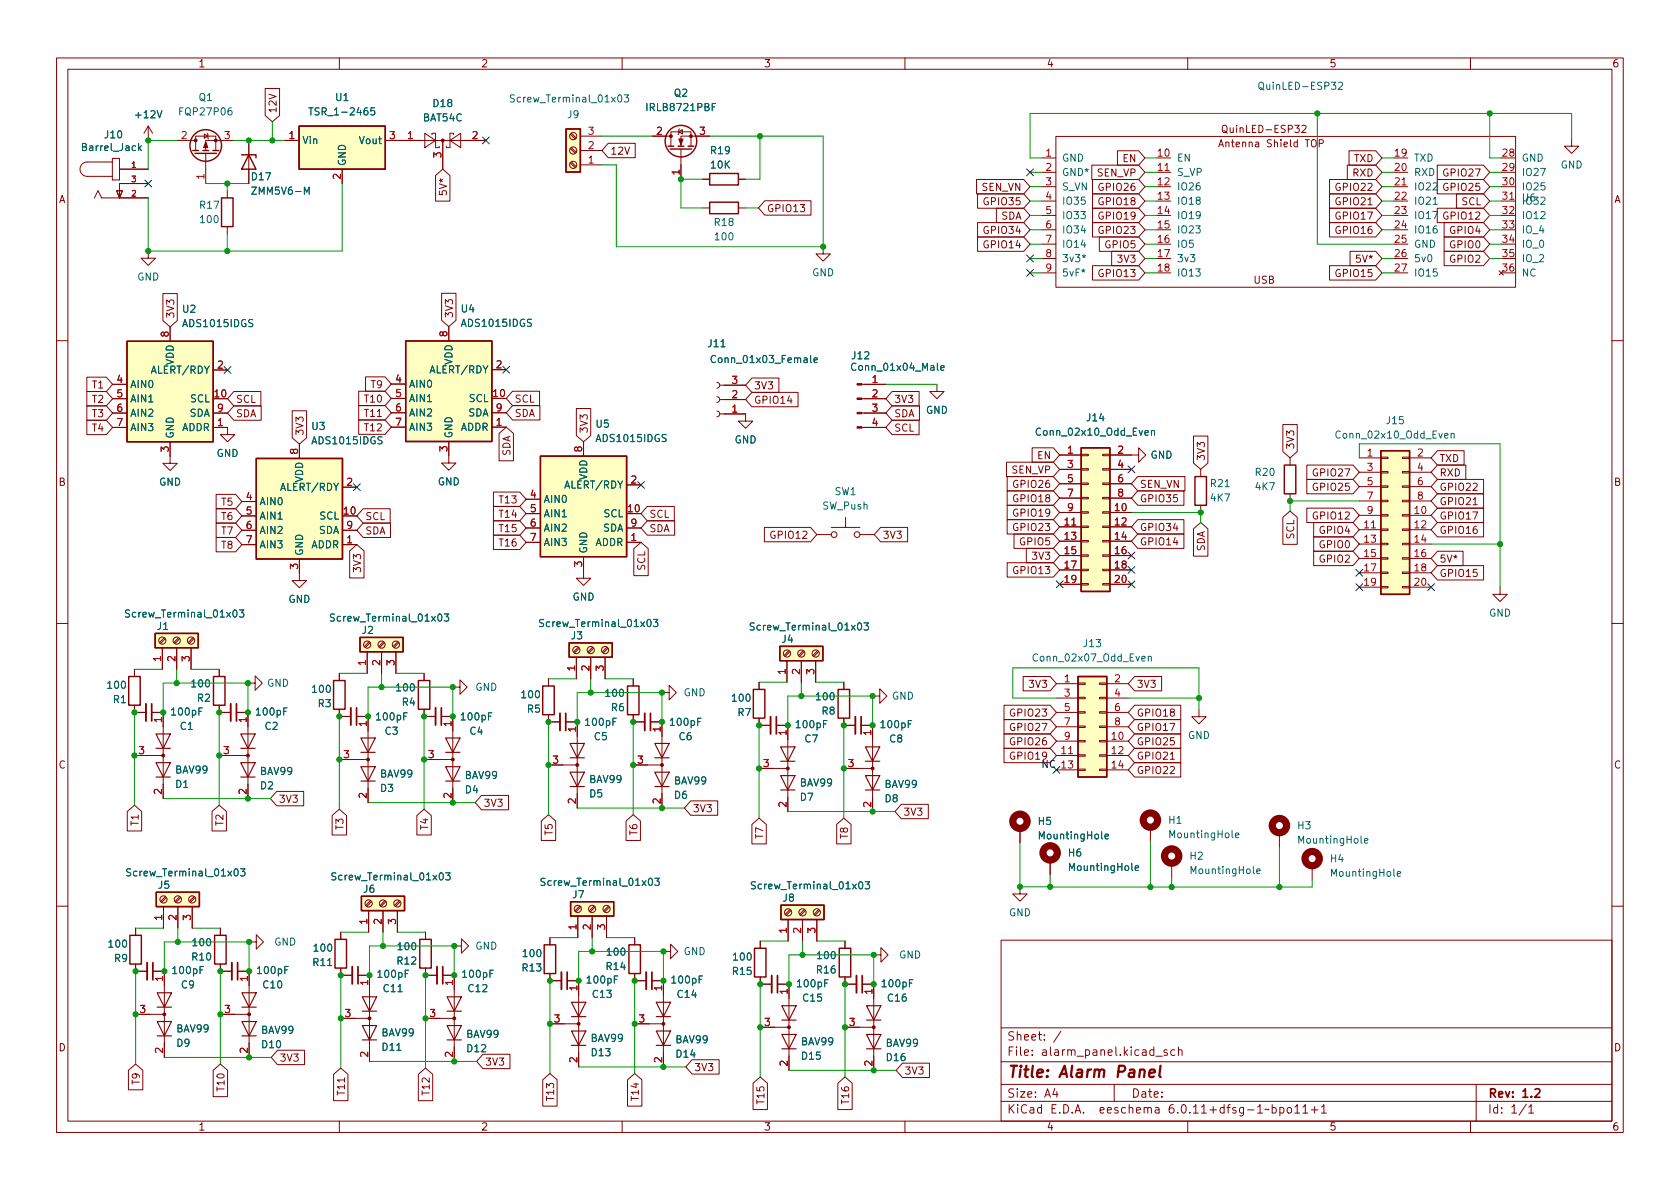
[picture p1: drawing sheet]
<svg xmlns="http://www.w3.org/2000/svg" width="297mm" height="210mm" viewBox="0 0 297 210" stroke-linecap="round" stroke-linejoin="round" font-family="sans-serif">
<defs><g id="words">
<g font-size="2.8" fill="#840000">
<text x="178" y="191.2">Title:</text>
<text x="187.3" y="191.2">Alarm</text>
<text x="197.7" y="191.2">Panel</text>
</g>
<g font-size="2.1" fill="#840000">
<text x="178" y="184.5">Sheet:</text>
<text x="178" y="187.2">File:</text>
<text x="184.4" y="187.2">alarm_panel.kicad_sch</text>
<text x="178" y="197.4">KiCad</text>
<text x="178" y="194.6">Size:</text>
<text x="184.7" y="194.6">A4</text>
<text x="185.7" y="197.4">E.D.A.</text>
<text x="194.6" y="197.4">eeschema</text>
<text x="200" y="194.6">Date:</text>
<text x="207" y="197.4">6.0.11+dfsg-1~bpo11+1</text>
<text x="263" y="194.6">Rev:</text>
<text x="263" y="197.4">Id:</text>
<text x="267.1" y="197.4">1/1</text>
<text x="269.1" y="194.6">1.2</text>
</g>
<g font-size="1.8" fill="#840000">
<text x="35" y="12.3">1</text>
<text x="85" y="12.3">2</text>
<text x="135" y="12.3">3</text>
<text x="185" y="12.3">4</text>
<text x="235" y="12.3">5</text>
<text x="285" y="12.3">6</text>
<text x="49.3" y="20.1" transform="rotate(-90 49.3 20.1)">12V</text>
<text x="215.8" y="23.9">QuinLED-ESP32</text>
<text x="107.9" y="27.7">12V</text>
<text x="198.4" y="29">EN</text>
<text x="215.3" y="26.4">Antenna</text>
<text x="223.9" y="26.4">Shield</text>
<text x="230.9" y="26.4">TOP</text>
<text x="239.3" y="29">TXD</text>
<text x="79.4" y="34.8" transform="rotate(-90 79.4 34.8)">5V*</text>
<text x="173.5" y="34.1">SEN_VN</text>
<text x="193.8" y="31.6">SEN_VP</text>
<text x="194" y="34.1">GPIO26</text>
<text x="235.9" y="34.1">GPIO22</text>
<text x="239" y="31.6">RXD</text>
<text x="249.9" y="34">IO22 GPIO25</text>
<text x="254.9" y="31.6">GPIO27</text>
<text x="10.4" y="36.3">A</text>
<text x="135.5" y="37.9">GPIO13</text>
<text x="173.6" y="36.7">GPIO35</text>
<text x="173.6" y="41.7">GPIO34</text>
<text x="177" y="39.2">SDA</text>
<text x="194" y="41.7">GPIO23</text>
<text x="194" y="39.2">GPIO19</text>
<text x="194" y="36.7">GPIO18</text>
<text x="235.9" y="39.2">GPIO17</text>
<text x="235.9" y="41.7">GPIO16</text>
<text x="235.9" y="36.7">GPIO21</text>
<text x="249.9" y="39.1">IO17 GPIO12</text>
<text x="256.1" y="41.7">GPIO4</text>
<text x="258.3" y="36.7">SCL</text>
<text x="285.4" y="36.3">A</text>
<text x="173.6" y="44.3">GPIO14</text>
<text x="195.2" y="44.3">GPIO5</text>
<text x="197.3" y="46.8">3V3</text>
<text x="239.5" y="46.8">5V*</text>
<text x="256.1" y="44.3">GPIO0</text>
<text x="256.1" y="46.8">GPIO2</text>
<text x="194" y="49.4">GPIO13</text>
<text x="221.5" y="50.5">USB</text>
<text x="235.9" y="49.4">GPIO15</text>
<text x="31.2" y="56.4" transform="rotate(-90 31.2 56.4)">3V3</text>
<text x="80.5" y="56.3" transform="rotate(-90 80.5 56.3)">3V3</text>
<text x="16.2" y="69.1">T1</text>
<text x="16.2" y="71.6">T2</text>
<text x="41.7" y="71.6">SCL</text>
<text x="64.2" y="71.6">T10</text>
<text x="65.4" y="69">T9</text>
<text x="90.9" y="71.6">SCL</text>
<text x="133.3" y="71.8">GPIO14</text>
<text x="133.3" y="69.2">3V3</text>
<text x="158" y="71.6">3V3</text>
<text x="16.2" y="74.2">T3</text>
<text x="16.2" y="76.7">T4</text>
<text x="41.7" y="74.2">SDA</text>
<text x="54" y="77.1" transform="rotate(-90 54 77.1)">3V3</text>
<text x="64.2" y="74.1">T11</text>
<text x="64.2" y="76.6">T12</text>
<text x="90.9" y="74.1">SDA</text>
<text x="104.3" y="76.7" transform="rotate(-90 104.3 76.7)">3V3</text>
<text x="158" y="76.7">SCL</text>
<text x="158" y="74.2">SDA</text>
<text x="90.6" y="80.7" transform="rotate(-90 90.6 80.7)">SDA</text>
<text x="183.3" y="81.6">EN</text>
<text x="213.4" y="81.6" transform="rotate(-90 213.4 81.6)">3V3</text>
<text x="229.2" y="79.5" transform="rotate(-90 229.2 79.5)">3V3</text>
<text x="254.5" y="82.1">TXD</text>
<text x="10.3" y="86.3">B</text>
<text x="39" y="89.8">T5</text>
<text x="88" y="89.4">T13</text>
<text x="178.8" y="84.1">SEN_VP</text>
<text x="178.9" y="86.7">GPIO26</text>
<text x="178.9" y="89.2">GPIO18</text>
<text x="201.5" y="86.7">SEN_VN</text>
<text x="201.5" y="89.2">GPIO35</text>
<text x="231.9" y="87.2">GPIO25</text>
<text x="231.9" y="84.6">GPIO27</text>
<text x="254.5" y="87.2">GPIO22</text>
<text x="254.5" y="84.6">RXD</text>
<text x="254.5" y="89.7">GPIO21</text>
<text x="285.3" y="86.3">B</text>
<text x="39" y="92.3">T6</text>
<text x="39" y="94.9">T7</text>
<text x="64.5" y="92.3">SCL</text>
<text x="64.5" y="94.9">SDA</text>
<text x="88" y="94.5">T15</text>
<text x="88" y="91.9">T14</text>
<text x="114.8" y="94.5">SDA</text>
<text x="114.8" y="91.9">SCL</text>
<text x="135.9" y="95.6">GPIO12</text>
<text x="156" y="95.6">3V3</text>
<text x="178.9" y="94.3">GPIO23</text>
<text x="178.9" y="91.7">GPIO19</text>
<text x="201.5" y="94.3">GPIO34</text>
<text x="229.2" y="95.5" transform="rotate(-90 229.2 95.5)">SCL</text>
<text x="231.9" y="92.2">GPIO12</text>
<text x="233.1" y="94.8">GPIO4</text>
<text x="254.5" y="92.2">GPIO17</text>
<text x="254.5" y="94.8">GPIO16</text>
<text x="39" y="97.4">T8</text>
<text x="64.2" y="101.4" transform="rotate(-90 64.2 101.4)">3V3</text>
<text x="88" y="97">T16</text>
<text x="114.4" y="101" transform="rotate(-90 114.4 101)">SCL</text>
<text x="178.9" y="101.9">GPIO13</text>
<text x="180.1" y="96.8">GPIO5</text>
<text x="182.3" y="99.4">3V3</text>
<text x="201.5" y="96.8">GPIO14</text>
<text x="213.4" y="97.5" transform="rotate(-90 213.4 97.5)">SDA</text>
<text x="233.1" y="99.9">GPIO2</text>
<text x="233.1" y="97.3">GPIO0</text>
<text x="254.5" y="99.9">5V*</text>
<text x="254.5" y="102.4">GPIO15</text>
<text x="181.7" y="122">3V3</text>
<text x="200.9" y="122">3V3</text>
<text x="178.3" y="129.6">GPIO27</text>
<text x="178.3" y="127.1">GPIO23</text>
<text x="200.9" y="127.1">GPIO18</text>
<text x="200.9" y="129.6">GPIO17</text>
<text x="10.3" y="136.3">C</text>
<text x="178.3" y="132.2">GPIO26</text>
<text x="178.3" y="134.7">GPIO19</text>
<text x="200.9" y="137.3">GPIO22</text>
<text x="200.9" y="134.7">GPIO21</text>
<text x="200.9" y="132.2">GPIO25</text>
<text x="285.3" y="136.3">C</text>
<text x="49.2" y="142.3">3V3</text>
<text x="85.5" y="143">3V3</text>
<text x="24.9" y="146.1" transform="rotate(-90 24.9 146.1)">T1</text>
<text x="39.9" y="146.1" transform="rotate(-90 39.9 146.1)">T2</text>
<text x="61.1" y="146.9" transform="rotate(-90 61.1 146.9)">T3</text>
<text x="76.1" y="146.9" transform="rotate(-90 76.1 146.9)">T4</text>
<text x="98.1" y="147.8" transform="rotate(-90 98.1 147.8)">T5</text>
<text x="113.1" y="147.8" transform="rotate(-90 113.1 147.8)">T6</text>
<text x="122.4" y="144">3V3</text>
<text x="135.3" y="148.4" transform="rotate(-90 135.3 148.4)">T7</text>
<text x="150.3" y="148.4" transform="rotate(-90 150.3 148.4)">T8</text>
<text x="159.7" y="144.6">3V3</text>
<text x="10.3" y="186.3">D</text>
<text x="25.1" y="191.9" transform="rotate(-90 25.1 191.9)">T9</text>
<text x="49.4" y="188.1">3V3</text>
<text x="85.7" y="188.8">3V3</text>
<text x="122.7" y="189.8">3V3</text>
<text x="159.9" y="190.4">3V3</text>
<text x="285.3" y="186.3">D</text>
<text x="40.1" y="193.1" transform="rotate(-90 40.1 193.1)">T10</text>
<text x="61.4" y="193.8" transform="rotate(-90 61.4 193.8)">T11</text>
<text x="76.3" y="193.8" transform="rotate(-90 76.3 193.8)">T12</text>
<text x="98.3" y="194.8" transform="rotate(-90 98.3 194.8)">T13</text>
<text x="113.3" y="194.8" transform="rotate(-90 113.3 194.8)">T14</text>
<text x="135.5" y="195.4" transform="rotate(-90 135.5 195.4)">T15</text>
<text x="150.5" y="195.4" transform="rotate(-90 150.5 195.4)">T16</text>
<text x="35" y="200.3">1</text>
<text x="85" y="200.3">2</text>
<text x="135" y="200.3">3</text>
<text x="185" y="200.3">4</text>
<text x="235" y="200.3">5</text>
<text x="285" y="200.3">6</text>
</g>
<g font-size="1.8" fill="#006464">
<text x="119" y="17.5">Q2</text>
<text x="222.3" y="16.3">QuinLED-ESP32</text>
<text x="23.6" y="21.3">+12V</text>
<text x="31.4" y="20.8">FQP27P06</text>
<text x="35" y="18.2">Q1</text>
<text x="54.4" y="20.8">TSR_1-2465</text>
<text x="59.2" y="18.2">U1</text>
<text x="74.7" y="21.8">BAT54C</text>
<text x="76.4" y="19.3">D18</text>
<text x="89.9" y="18.5">Screw_Terminal_01x03</text>
<text x="100.2" y="21.3">J9</text>
<text x="114" y="20">IRLB8721PBF</text>
<text x="14.2" y="27.1">Barrel_Jack</text>
<text x="18.3" y="24.8">J10</text>
<text x="53.4" y="25.9">Vin</text>
<text x="61.5" y="29.4" transform="rotate(-90 61.5 29.4)">GND</text>
<text x="63.3" y="25.9">Vout</text>
<text x="125.4" y="27.6">R19</text>
<text x="187.7" y="29">GND</text>
<text x="208" y="29">EN</text>
<text x="249.9" y="29">TXD</text>
<text x="269" y="29">GND</text>
<text x="44.3" y="32.3">D17</text>
<text x="44.3" y="34.8">ZMM5V6-M</text>
<text x="125.4" y="30.2">10K</text>
<text x="187.7" y="31.5">GND*</text>
<text x="187.7" y="34">S_VN</text>
<text x="208" y="31.5">S_VP</text>
<text x="208" y="34">IO26</text>
<text x="249.9" y="31.5">RXD</text>
<text x="269" y="31.5">IO27</text>
<text x="269" y="34">IO25</text>
<text x="275.9" y="30.2">GND</text>
<text x="35.1" y="37.3">R17</text>
<text x="35.1" y="39.8">100</text>
<text x="126.1" y="40.3">R18</text>
<text x="187.7" y="36.6">IO35</text>
<text x="187.7" y="39.1">IO33</text>
<text x="187.7" y="41.7">IO34</text>
<text x="208" y="36.6">IO18</text>
<text x="208" y="39.1">IO19</text>
<text x="208" y="41.7">IO23</text>
<text x="249.9" y="36.6">IO21</text>
<text x="249.9" y="41.7">IO16</text>
<text x="269" y="39.1">IO12</text>
<text x="269" y="41.7">IO_4</text>
<text x="269" y="36">U6</text>
<text x="126.1" y="42.9">100</text>
<text x="187.7" y="44.2">IO14</text>
<text x="187.7" y="46.7">3v3*</text>
<text x="208" y="44.2">IO5</text>
<text x="208" y="46.7">3v3</text>
<text x="249.9" y="44.2">GND</text>
<text x="249.9" y="46.7">5v0</text>
<text x="269" y="44.2">IO_0</text>
<text x="269" y="46.7">IO_2</text>
<text x="24.2" y="50">GND</text>
<text x="143.5" y="49.2">GND</text>
<text x="187.7" y="49.3">5vF*</text>
<text x="208" y="49.3">IO13</text>
<text x="249.9" y="49.3">IO15</text>
<text x="269" y="49.3">NC</text>
<text x="32.1" y="55.7">U2</text>
<text x="32.1" y="58.2">ADS1015IDGS</text>
<text x="81.4" y="55.6">U4</text>
<text x="81.4" y="58.2">ADS1015IDGS</text>
<text x="31.1" y="64.6" transform="rotate(-90 31.1 64.6)">VDD</text>
<text x="80.4" y="64.6" transform="rotate(-90 80.4 64.6)">VDD</text>
<text x="125" y="61.8">J11</text>
<text x="125.4" y="64.6">Conn_01x03_Female</text>
<text x="150.2" y="65.9">Conn_01x04_Male</text>
<text x="150.4" y="63.9">J12</text>
<text x="23" y="69">AIN0</text>
<text x="23" y="71.5">AIN1</text>
<text x="26.6" y="66.4">ALERT/RDY</text>
<text x="33.5" y="71.5">SCL</text>
<text x="72.2" y="68.9">AIN0</text>
<text x="72.2" y="71.5">AIN1</text>
<text x="75.8" y="66.4">ALERT/RDY</text>
<text x="82.8" y="71.5">SCL</text>
<text x="23" y="74.1">AIN2</text>
<text x="23" y="76.6">AIN3</text>
<text x="31.1" y="77.6" transform="rotate(-90 31.1 77.6)">GND</text>
<text x="32.1" y="76.6">ADDR</text>
<text x="33.5" y="74.1">SDA</text>
<text x="55" y="76.4">U3</text>
<text x="72.2" y="74">AIN2</text>
<text x="72.2" y="76.6">AIN3</text>
<text x="80.4" y="77.6" transform="rotate(-90 80.4 77.6)">GND</text>
<text x="81.4" y="76.6">ADDR</text>
<text x="82.7" y="74">SDA</text>
<text x="105.2" y="76">U5</text>
<text x="163.6" y="73.6">GND</text>
<text x="182.9" y="77.4">Conn_02x10_Odd_Even</text>
<text x="191.9" y="74.9">J14</text>
<text x="235.9" y="77.9">Conn_02x10_Odd_Even</text>
<text x="244.9" y="75.4">J15</text>
<text x="38.2" y="81.2">GND</text>
<text x="55" y="78.9">ADS1015IDGS</text>
<text x="105.2" y="78.5">ADS1015IDGS</text>
<text x="129.8" y="78.8">GND</text>
<text x="203.4" y="81.5">GND</text>
<text x="28.1" y="86.3">GND</text>
<text x="45.8" y="89.7">AIN0</text>
<text x="49.4" y="87.2">ALERT/RDY</text>
<text x="54" y="85.4" transform="rotate(-90 54 85.4)">VDD</text>
<text x="77.3" y="86.2">GND</text>
<text x="96.1" y="89.3">AIN0</text>
<text x="99.7" y="86.8">ALERT/RDY</text>
<text x="104.2" y="85" transform="rotate(-90 104.2 85)">VDD</text>
<text x="147.5" y="87.9">SW1</text>
<text x="213.8" y="86.5">R21</text>
<text x="213.8" y="89.1">4K7</text>
<text x="221.7" y="84.5">R20</text>
<text x="221.7" y="87.1">4K7</text>
<text x="45.8" y="92.3">AIN1</text>
<text x="45.8" y="94.8">AIN2</text>
<text x="56.3" y="94.8">SDA</text>
<text x="56.4" y="92.3">SCL</text>
<text x="96.1" y="91.8">AIN1</text>
<text x="96.1" y="94.4">AIN2</text>
<text x="106.6" y="94.4">SDA</text>
<text x="106.6" y="91.8">SCL</text>
<text x="145.3" y="90.5">SW_Push</text>
<text x="45.8" y="97.3">AIN3</text>
<text x="54" y="98.3" transform="rotate(-90 54 98.3)">GND</text>
<text x="55" y="97.3">ADDR</text>
<text x="96.1" y="96.9">AIN3</text>
<text x="104.2" y="97.9" transform="rotate(-90 104.2 97.9)">GND</text>
<text x="105.2" y="96.9">ADDR</text>
<text x="50.9" y="107">GND</text>
<text x="101.2" y="106.6">GND</text>
<text x="21.9" y="109.6">Screw_Terminal_01x03</text>
<text x="27.6" y="111.8">J1</text>
<text x="58.1" y="110.3">Screw_Terminal_01x03</text>
<text x="63.9" y="112.5">J2</text>
<text x="95.1" y="111.3">Screw_Terminal_01x03</text>
<text x="100.8" y="113.4">J3</text>
<text x="132.3" y="111.9">Screw_Terminal_01x03</text>
<text x="263.2" y="109.4">GND</text>
<text x="138.1" y="114">J4</text>
<text x="182.3" y="117.3">Conn_02x07_Odd_Even</text>
<text x="191.4" y="114.8">J13</text>
<text x="18.7" y="122.2">100</text>
<text x="19.9" y="124.7">R1</text>
<text x="33.6" y="121.9">100</text>
<text x="34.7" y="124.5">R2</text>
<text x="47.1" y="121.8">GND</text>
<text x="54.9" y="122.9">100</text>
<text x="56.1" y="125.4">R3</text>
<text x="69.8" y="122.6">100</text>
<text x="70.9" y="125.2">R4</text>
<text x="84" y="122.5">GND</text>
<text x="91.9" y="123.9">100</text>
<text x="106.8" y="123.6">100</text>
<text x="120.8" y="123.5">GND</text>
<text x="129.2" y="124.5">100</text>
<text x="144" y="124.2">100</text>
<text x="157.6" y="124.1">GND</text>
<text x="30" y="126.9">100pF</text>
<text x="31.7" y="129.4">C1</text>
<text x="45" y="126.9">100pF</text>
<text x="46.7" y="129.4">C2</text>
<text x="66.2" y="127.8">100pF</text>
<text x="67.9" y="130.3">C3</text>
<text x="81.2" y="127.8">100pF</text>
<text x="82.9" y="130.3">C4</text>
<text x="93.1" y="126.4">R5</text>
<text x="103.2" y="128.7">100pF</text>
<text x="104.9" y="131.3">C5</text>
<text x="107.9" y="126.1">R6</text>
<text x="118.2" y="128.7">100pF</text>
<text x="119.9" y="131.3">C6</text>
<text x="130.3" y="127">R7</text>
<text x="140.4" y="129.1">100pF</text>
<text x="142.1" y="131.7">C7</text>
<text x="145.2" y="126.7">R8</text>
<text x="155.4" y="129.1">100pF</text>
<text x="157.1" y="131.7">C8</text>
<text x="210" y="131.1">GND</text>
<text x="30.9" y="137.2">BAV99</text>
<text x="45.9" y="137.4">BAV99</text>
<text x="67.1" y="137.9">BAV99</text>
<text x="30.9" y="139.7">D1</text>
<text x="45.9" y="140">D2</text>
<text x="67.1" y="140.4">D3</text>
<text x="82.1" y="140.7">D4</text>
<text x="82.1" y="138.1">BAV99</text>
<text x="104.1" y="141.4">D5</text>
<text x="104.1" y="138.8">BAV99</text>
<text x="119.1" y="141.6">D6</text>
<text x="119.1" y="139.1">BAV99</text>
<text x="141.3" y="142">D7</text>
<text x="141.3" y="139.4">BAV99</text>
<text x="156.3" y="142.2">D8</text>
<text x="156.3" y="139.7">BAV99</text>
<text x="183.4" y="146.3">H5</text>
<text x="183.4" y="148.8">MountingHole</text>
<text x="206.5" y="146.1">H1</text>
<text x="206.5" y="148.6">MountingHole</text>
<text x="229.3" y="147">H3</text>
<text x="229.3" y="149.6">MountingHole</text>
<text x="22.1" y="155.3">Screw_Terminal_01x03</text>
<text x="188.7" y="151.8">H6</text>
<text x="188.7" y="154.4">MountingHole</text>
<text x="210.2" y="152.4">H2</text>
<text x="210.2" y="154.9">MountingHole</text>
<text x="235.1" y="152.9">H4</text>
<text x="235.1" y="155.4">MountingHole</text>
<text x="27.8" y="157.5">J5</text>
<text x="58.3" y="156.1">Screw_Terminal_01x03</text>
<text x="64.1" y="158.2">J6</text>
<text x="95.3" y="157">Screw_Terminal_01x03</text>
<text x="101.1" y="159.2">J7</text>
<text x="132.5" y="157.6">Screw_Terminal_01x03</text>
<text x="138.3" y="159.8">J8</text>
<text x="18.9" y="167.9">100</text>
<text x="33.8" y="167.7">100</text>
<text x="48.4" y="167.6">GND</text>
<text x="178.3" y="162.4">GND</text>
<text x="20.1" y="170.5">R9</text>
<text x="30.2" y="172.6">100pF</text>
<text x="33.7" y="170.2">R10</text>
<text x="45.2" y="172.6">100pF</text>
<text x="55.1" y="171.2">R11</text>
<text x="55.2" y="168.7">100</text>
<text x="66.5" y="173.3">100pF</text>
<text x="70" y="170.9">R12</text>
<text x="70.1" y="168.4">100</text>
<text x="81.5" y="173.3">100pF</text>
<text x="84" y="168.3">GND</text>
<text x="92.1" y="172.2">R13</text>
<text x="92.2" y="169.6">100</text>
<text x="107" y="171.9">R14</text>
<text x="107" y="169.4">100</text>
<text x="120.8" y="169.3">GND</text>
<text x="129.3" y="172.8">R15</text>
<text x="129.4" y="170.2">100</text>
<text x="144.2" y="172.5">R16</text>
<text x="144.2" y="170">100</text>
<text x="158.9" y="169.9">GND</text>
<text x="31.9" y="175.2">C9</text>
<text x="46.3" y="175.2">C10</text>
<text x="67.6" y="175.8">C11</text>
<text x="82.6" y="175.8">C12</text>
<text x="103.5" y="174.3">100pF</text>
<text x="104.6" y="176.8">C13</text>
<text x="118.5" y="174.3">100pF</text>
<text x="119.5" y="176.8">C14</text>
<text x="140.7" y="175">100pF</text>
<text x="141.7" y="177.5">C15</text>
<text x="155.6" y="175">100pF</text>
<text x="156.7" y="177.5">C16</text>
<text x="31.1" y="185.5">D9</text>
<text x="31.1" y="182.9">BAV99</text>
<text x="46.1" y="185.7">D10</text>
<text x="46.1" y="183.2">BAV99</text>
<text x="67.4" y="183.6">BAV99</text>
<text x="82.4" y="183.9">BAV99</text>
<text x="104.3" y="184.6">BAV99</text>
<text x="119.3" y="184.9">BAV99</text>
<text x="141.5" y="185.2">BAV99</text>
<text x="156.5" y="185.5">BAV99</text>
<text x="67.4" y="186.2">D11</text>
<text x="82.4" y="186.4">D12</text>
<text x="104.3" y="187.1">D13</text>
<text x="119.3" y="187.4">D14</text>
<text x="141.5" y="187.8">D15</text>
<text x="156.5" y="188">D16</text>
</g>
<g font-size="1.8" fill="#a90000">
<text x="103.8" y="23.8">3</text>
<text x="115.9" y="23.8">2</text>
<text x="123.5" y="23.8">3</text>
<text x="31.9" y="24.6">2</text>
<text x="39.5" y="24.6">3</text>
<text x="50.9" y="24.6">1</text>
<text x="68.7" y="24.6">3</text>
<text x="71.9" y="24.6">1</text>
<text x="78" y="28.1" transform="rotate(-90 78 28.1)">3</text>
<text x="83.3" y="24.6">2</text>
<text x="103.8" y="28.9">1</text>
<text x="103.8" y="26.4">2</text>
<text x="184.7" y="27.7">1</text>
<text x="204.5" y="27.7">10</text>
<text x="246.4" y="27.7">19</text>
<text x="265.4" y="27.7">28</text>
<text x="36.1" y="31.9" transform="rotate(-90 36.1 31.9)">1</text>
<text x="60.2" y="31.9" transform="rotate(-90 60.2 31.9)">2</text>
<text x="120.1" y="31.1" transform="rotate(-90 120.1 31.1)">1</text>
<text x="184.7" y="30.2">2</text>
<text x="184.7" y="32.8">3</text>
<text x="184.7" y="35.3">4</text>
<text x="204.5" y="30.2">11</text>
<text x="204.5" y="32.8">12</text>
<text x="204.5" y="35.3">13</text>
<text x="246.4" y="30.2">20</text>
<text x="246.4" y="32.8">21</text>
<text x="246.4" y="35.3">22</text>
<text x="265.4" y="30.2">29</text>
<text x="265.4" y="32.8">30</text>
<text x="265.4" y="35.3">31</text>
<text x="184.7" y="37.8">5</text>
<text x="184.7" y="40.4">6</text>
<text x="204.5" y="37.8">14</text>
<text x="204.5" y="40.4">15</text>
<text x="246.4" y="37.8">23</text>
<text x="246.4" y="40.4">24</text>
<text x="265.4" y="37.8">32</text>
<text x="265.4" y="40.4">33</text>
<text x="184.7" y="42.9">7</text>
<text x="184.7" y="45.5">8</text>
<text x="204.5" y="42.9">16</text>
<text x="204.5" y="45.5">17</text>
<text x="246.4" y="42.9">25</text>
<text x="246.4" y="45.5">26</text>
<text x="265.4" y="42.9">34</text>
<text x="265.4" y="45.5">35</text>
<text x="184.7" y="48">9</text>
<text x="204.5" y="48">18</text>
<text x="246.4" y="48">27</text>
<text x="265.4" y="48">36</text>
<text x="29.8" y="59.8" transform="rotate(-90 29.8 59.8)">8</text>
<text x="79.1" y="59.7" transform="rotate(-90 79.1 59.7)">8</text>
<text x="38.3" y="65.2">2</text>
<text x="87.6" y="65.1">2</text>
<text x="20.5" y="67.7">4</text>
<text x="20.5" y="70.3">5</text>
<text x="37.7" y="70.3">10</text>
<text x="69.8" y="67.7">4</text>
<text x="69.8" y="70.2">5</text>
<text x="87" y="70.2">10</text>
<text x="129.2" y="70.4">2</text>
<text x="129.2" y="67.9">3</text>
<text x="154" y="67.7">1</text>
<text x="154" y="70.3">2</text>
<text x="20.5" y="72.8">6</text>
<text x="20.5" y="75.3">7</text>
<text x="38.3" y="75.3">1</text>
<text x="38.3" y="72.8">9</text>
<text x="69.8" y="72.7">6</text>
<text x="69.8" y="75.3">7</text>
<text x="87.6" y="75.3">1</text>
<text x="87.6" y="72.7">9</text>
<text x="129.2" y="72.9">1</text>
<text x="154" y="72.8">3</text>
<text x="154" y="75.3">4</text>
<text x="29.8" y="80.1" transform="rotate(-90 29.8 80.1)">3</text>
<text x="52.7" y="80.5" transform="rotate(-90 52.7 80.5)">8</text>
<text x="79.1" y="80" transform="rotate(-90 79.1 80)">3</text>
<text x="102.9" y="80.1" transform="rotate(-90 102.9 80.1)">8</text>
<text x="188.6" y="80.2">1</text>
<text x="188.6" y="82.7">3</text>
<text x="197.5" y="80.2">2</text>
<text x="197.5" y="82.7">4</text>
<text x="241.6" y="80.7">1</text>
<text x="241.6" y="83.3">3</text>
<text x="250.4" y="80.7">2</text>
<text x="250.4" y="83.3">4</text>
<text x="43.4" y="88.4">4</text>
<text x="61.1" y="85.9">2</text>
<text x="93.6" y="88">4</text>
<text x="111.4" y="85.5">2</text>
<text x="188.6" y="85.3">5</text>
<text x="188.6" y="87.8">7</text>
<text x="197.5" y="85.3">6</text>
<text x="197.5" y="87.8">8</text>
<text x="241.6" y="85.8">5</text>
<text x="241.6" y="88.3">7</text>
<text x="250.4" y="85.8">6</text>
<text x="250.4" y="88.3">8</text>
<text x="43.4" y="91">5</text>
<text x="43.4" y="93.5">6</text>
<text x="60.5" y="91">10</text>
<text x="61.1" y="93.5">9</text>
<text x="93.6" y="90.6">5</text>
<text x="93.6" y="93.1">6</text>
<text x="93.6" y="95.7">7</text>
<text x="110.8" y="90.6">10</text>
<text x="111.4" y="95.7">1</text>
<text x="111.4" y="93.1">9</text>
<text x="188" y="92.9">11</text>
<text x="188" y="95.4">13</text>
<text x="188.6" y="90.4">9</text>
<text x="196.9" y="90.4">10</text>
<text x="196.9" y="92.9">12</text>
<text x="196.9" y="95.4">14</text>
<text x="241" y="93.4">11</text>
<text x="241" y="96">13</text>
<text x="241.6" y="90.9">9</text>
<text x="249.8" y="90.9">10</text>
<text x="249.8" y="93.4">12</text>
<text x="249.8" y="96">14</text>
<text x="43.4" y="96.1">7</text>
<text x="52.7" y="100.8" transform="rotate(-90 52.7 100.8)">3</text>
<text x="61.1" y="96.1">1</text>
<text x="102.9" y="100.4" transform="rotate(-90 102.9 100.4)">3</text>
<text x="188" y="98">15</text>
<text x="188" y="100.5">17</text>
<text x="196.9" y="98">16</text>
<text x="196.9" y="100.5">18</text>
<text x="241" y="98.5">15</text>
<text x="241" y="101">17</text>
<text x="249.8" y="98.5">16</text>
<text x="249.8" y="101">18</text>
<text x="188" y="103.1">19</text>
<text x="196.9" y="103.1">20</text>
<text x="241" y="103.6">19</text>
<text x="249.8" y="103.6">20</text>
<text x="28.4" y="117.1" transform="rotate(-90 28.4 117.1)">1</text>
<text x="31" y="117.1" transform="rotate(-90 31 117.1)">2</text>
<text x="33.5" y="117.1" transform="rotate(-90 33.5 117.1)">3</text>
<text x="64.7" y="117.8" transform="rotate(-90 64.7 117.8)">1</text>
<text x="67.2" y="117.8" transform="rotate(-90 67.2 117.8)">2</text>
<text x="69.7" y="117.8" transform="rotate(-90 69.7 117.8)">3</text>
<text x="101.7" y="118.8" transform="rotate(-90 101.7 118.8)">1</text>
<text x="104.2" y="118.8" transform="rotate(-90 104.2 118.8)">2</text>
<text x="106.7" y="118.8" transform="rotate(-90 106.7 118.8)">3</text>
<text x="138.9" y="119.4" transform="rotate(-90 138.9 119.4)">1</text>
<text x="141.4" y="119.4" transform="rotate(-90 141.4 119.4)">2</text>
<text x="144" y="119.4" transform="rotate(-90 144 119.4)">3</text>
<text x="188" y="120.6">1</text>
<text x="188" y="123.2">3</text>
<text x="188" y="125.7">5</text>
<text x="196.9" y="120.6">2</text>
<text x="196.9" y="123.2">4</text>
<text x="196.9" y="125.7">6</text>
<text x="28.6" y="127.9" transform="rotate(-90 28.6 127.9)">1</text>
<text x="43.6" y="127.9" transform="rotate(-90 43.6 127.9)">1</text>
<text x="64.8" y="128.6" transform="rotate(-90 64.8 128.6)">1</text>
<text x="79.8" y="128.6" transform="rotate(-90 79.8 128.6)">1</text>
<text x="101.8" y="129.6" transform="rotate(-90 101.8 129.6)">1</text>
<text x="116.8" y="129.6" transform="rotate(-90 116.8 129.6)">1</text>
<text x="139" y="130.2" transform="rotate(-90 139 130.2)">1</text>
<text x="154" y="130.2" transform="rotate(-90 154 130.2)">1</text>
<text x="188" y="128.3">7</text>
<text x="188" y="130.8">9</text>
<text x="196.3" y="130.8">10</text>
<text x="196.9" y="128.3">8</text>
<text x="24.4" y="133.3">3</text>
<text x="39.3" y="133.3">3</text>
<text x="60.6" y="134.1">3</text>
<text x="75.6" y="134.1">3</text>
<text x="97.6" y="135">3</text>
<text x="112.6" y="135">3</text>
<text x="134.8" y="135.6">3</text>
<text x="149.8" y="135.6">3</text>
<text x="187.4" y="133.3">11</text>
<text x="196.3" y="133.3">12</text>
<text x="196.3" y="135.9">14</text>
<text x="28.6" y="140.6" transform="rotate(-90 28.6 140.6)">2</text>
<text x="43.6" y="140.6" transform="rotate(-90 43.6 140.6)">2</text>
<text x="64.8" y="141.3" transform="rotate(-90 64.8 141.3)">2</text>
<text x="79.8" y="141.3" transform="rotate(-90 79.8 141.3)">2</text>
<text x="101.8" y="142.3" transform="rotate(-90 101.8 142.3)">2</text>
<text x="116.8" y="142.3" transform="rotate(-90 116.8 142.3)">2</text>
<text x="139" y="142.9" transform="rotate(-90 139 142.9)">2</text>
<text x="154" y="142.9" transform="rotate(-90 154 142.9)">2</text>
<text x="28.7" y="162.9" transform="rotate(-90 28.7 162.9)">1</text>
<text x="31.2" y="162.9" transform="rotate(-90 31.2 162.9)">2</text>
<text x="33.7" y="162.9" transform="rotate(-90 33.7 162.9)">3</text>
<text x="64.9" y="163.6" transform="rotate(-90 64.9 163.6)">1</text>
<text x="67.5" y="163.6" transform="rotate(-90 67.5 163.6)">2</text>
<text x="70" y="163.6" transform="rotate(-90 70 163.6)">3</text>
<text x="101.9" y="164.6" transform="rotate(-90 101.9 164.6)">1</text>
<text x="104.4" y="164.6" transform="rotate(-90 104.4 164.6)">2</text>
<text x="107" y="164.6" transform="rotate(-90 107 164.6)">3</text>
<text x="139.1" y="165.2" transform="rotate(-90 139.1 165.2)">1</text>
<text x="141.6" y="165.2" transform="rotate(-90 141.6 165.2)">2</text>
<text x="144.2" y="165.2" transform="rotate(-90 144.2 165.2)">3</text>
<text x="28.8" y="173.7" transform="rotate(-90 28.8 173.7)">1</text>
<text x="43.8" y="173.7" transform="rotate(-90 43.8 173.7)">1</text>
<text x="24.6" y="179.1">3</text>
<text x="39.6" y="179.1">3</text>
<text x="60.8" y="179.8">3</text>
<text x="65.1" y="174.4" transform="rotate(-90 65.1 174.4)">1</text>
<text x="75.8" y="179.8">3</text>
<text x="80.1" y="174.4" transform="rotate(-90 80.1 174.4)">1</text>
<text x="102.1" y="175.4" transform="rotate(-90 102.1 175.4)">1</text>
<text x="117" y="175.4" transform="rotate(-90 117 175.4)">1</text>
<text x="139.2" y="176" transform="rotate(-90 139.2 176)">1</text>
<text x="154.2" y="176" transform="rotate(-90 154.2 176)">1</text>
<text x="97.8" y="180.8">3</text>
<text x="112.8" y="180.8">3</text>
<text x="135" y="181.4">3</text>
<text x="150" y="181.4">3</text>
<text x="28.8" y="186.4" transform="rotate(-90 28.8 186.4)">2</text>
<text x="43.8" y="186.4" transform="rotate(-90 43.8 186.4)">2</text>
<text x="65.1" y="187.1" transform="rotate(-90 65.1 187.1)">2</text>
<text x="80.1" y="187.1" transform="rotate(-90 80.1 187.1)">2</text>
<text x="102.1" y="188.1" transform="rotate(-90 102.1 188.1)">2</text>
<text x="117" y="188.1" transform="rotate(-90 117 188.1)">2</text>
<text x="139.2" y="188.7" transform="rotate(-90 139.2 188.7)">2</text>
<text x="154.2" y="188.7" transform="rotate(-90 154.2 188.7)">2</text>
</g>
<text font-size="1.8" fill="#0f0f0f" x="184" y="135.8">NC 13</text>
<g font-size="1.4" fill="#a90000">
<text x="23.1" y="29.7">1</text>
<text x="23.1" y="34.7">2</text>
<text x="23.1" y="32.2">3</text>
</g>
</g></defs>
<g fill="none" stroke="#840000" stroke-width=".18">
<path d="M10 10.2h277v190.1h-277zM12 12.2h273v186.1h-273zM46.9 15.6h2.5v4.8l-1.2 1.1-1.3-1.1zM60 10.2v2M110 10.2v2M160 10.2v2M210 10.2v2M260 10.2v2M16.7 35l.6-1.3 .7 1.3h8.2M19.9 28.6h-4.5a1.27 1.27 0 0 0-1.3 1.3 1.27 1.27 0 0 0 1.3 1.3h4.5M19.9 28h1.2v3.8h-1.2zM20.6 33.7h1l-.5 1.3z"/>
<path d="M21.1 29.9h5.1M26.2 32.5h-5.1v2.5M26.2 22.3l-.7 1.3M26.2 22.3v2.5M26.2 22.3l.8 1.3M31.3 24.8h3.3M34.6 26.6v-2.5h3.6v2.5M36.1 23.7l.7 .4-.7 .4zM36.4 27.1v5.4M36.6 23.6l.2 .1v.8l.1 .1M40.2 33.7v1.3M41.5 24.8h-5.1v1.8"/>
<path d="M44 24.8v7.7M50.3 24.8h2.6M60.5 29.9v2.6M68.1 24.8h17.8M75.1 23.6l1.9 1.2-1.9 1.3zM76.4 23.8v-.2h.6v2.5h.6v-.2M77 31l1.3-1.1 1.3 1.1v4.6h-2.6zM78.3 24.8v5.1M79.6 24.8l1.9-1.2v2.5zM80.2 23.8v-.2h-.6v2.5h-.7v-.2M100.8 23.7l.9 .9M100.8 26.3l.9 .8"/>
<path d="M100.8 28.8l.9 .9M101 23.6l.9 .8M101 26.1l.9 .8M101 28.6l.9 .9M102.6 29.2h3.8M102.6 26.6h3.8M102.6 24.1h3.8M107.5 25.3h4.8v2.6h-4.8l-1.1-1.3zM115.3 24.1h3.3M118.6 25.9v-2.6h3.6v2.6M120 23.3l.6-.4v.8zM120.1 22.8l-.1 .1v.8l-.1 .1"/>
<path d="M120.4 26.4v5.3M124.2 31.7h1.3M124.2 36.8h1.3M125.5 24.1h-5.1v1.8M130.6 31.7h1.2M130.6 36.8h1.2M135.2 35.5h8.2v2.5h-8.2l-1.1-1.2zM172.7 31.7h8.3l1.1 1.3-1.1 1.3h-8.3zM172.8 34.3h8.2l1.1 1.3-1.1 1.2h-8.2zM172.8 39.4h8.2l1.1 1.2-1.1 1.3h-8.2zM176.2 36.8h4.8l1.1 1.3-1.1 1.3h-4.8zM184.1 27.9h2.6"/>
<path d="M184.1 30.5h2.6M184.1 33h2.6M184.1 35.6h2.6M184.1 38.1h2.6M186.7 24.1h81.3v26.7h-81.3zM193 29.2h8.3l1.1 1.3-1.1 1.2h-8.3zM193.2 39.4h8.1l1.1 1.2-1.1 1.3h-8.1zM193.2 36.8h8.1l1.1 1.3-1.1 1.3h-8.1zM193.2 34.3h8.1l1.1 1.3-1.1 1.2h-8.1zM193.2 31.7h8.1l1.1 1.3-1.1 1.3h-8.1zM197.6 26.7h3.7l1.1 1.2-1.1 1.3h-3.7zM204.5 27.9h2.5"/>
<path d="M204.5 30.5h2.5M204.5 33h2.5M204.5 35.6h2.5M204.5 38.1h2.5M222 25.2h.5l.1 .8M222.6 25.4l-.5 .1-.2 .2 .2 .3 .5-.1M228.9 22.2h.8l-.4 .4 .4 .2v.5l-.2 .1-.6-.1M229.4 25.2l-.4-.1-.2 .3 .1 .5h.5M229.4 24.7v1.3M230.2 22.3l.5-.1 .2 .3-.8 .9h.8M235.1 36.8h8.1l1.1 1.3-1.1 1.3h-8.1zM235.1 39.4h8.1l1.1 1.2-1.1 1.3h-8.1z"/>
<path d="M235.1 34.3h8.1l1.1 1.3-1.1 1.2h-8.1zM235.1 31.7h8.1l1.1 1.3-1.1 1.3h-8.1zM238.2 29.2h5l1.1 1.3-1.1 1.2h-5zM238.5 26.7h4.7l1.1 1.2-1.1 1.3h-4.7zM241.9 36.2h.7M246.4 27.9h2.5M246.4 30.5h2.5M246.4 33h2.5M246.4 35.6h2.5M246.4 38.1h2.5M254.1 29.2h8.2l1.1 1.3-1.1 1.2h-8.2zM254.1 31.7h8.2l1.1 1.3-1.1 1.3h-8.2z"/>
<path d="M254.1 36.8h8.2l1.1 1.3-1.1 1.3h-8.2zM255.3 39.4h7l1.1 1.2-1.1 1.3h-7zM257.5 34.3h4.8l1.1 1.3-1.1 1.2h-4.8zM265.4 27.9h2.6M265.4 30.5h2.6M265.4 33h2.6M265.4 35.6h2.6M265.4 38.1h2.6M277.9 24.6v1.3h1.2l-1.2 1.2-1.3-1.2h1.3M26.2 44.4v1.3h1.3l-1.3 1.2-1.3-1.2h1.3M28.8 51.9h2.5v4.8l-1.2 1.1-1.3-1.1zM30.1 57.8v2.5"/>
<path d="M40.2 40.1v1.2M78.1 51.9h2.5v4.7l-1.3 1.2-1.2-1.2zM79.3 57.8v2.5M145.5 43.6v1.3h1.3l-1.3 1.3-1.2-1.3h1.2M172.8 41.9h8.2l1.1 1.3-1.1 1.2h-8.2zM184.1 40.6h2.6M184.1 43.2h2.6M184.1 45.7h2.6M184.1 48.3h2.6M193.2 47h8.1l1.1 1.3-1.1 1.2h-8.1zM194.4 41.9h6.9l1.1 1.3-1.1 1.2h-6.9zM196.5 44.4h4.8l1.1 1.3-1.1 1.3h-4.8z"/>
<path d="M204.5 40.6h2.5M204.5 43.2h2.5M204.5 45.7h2.5M204.5 48.3h2.5M235.1 47h8.1l1.1 1.3-1.1 1.2h-8.1zM238.7 44.4h4.5l1.1 1.3-1.1 1.3h-4.5zM246.4 40.6h2.5M246.4 43.2h2.5M246.4 45.7h2.5M246.4 48.3h2.5M255.3 41.9h7l1.1 1.3-1.1 1.2h-7zM255.3 44.4h7l1.1 1.3-1.1 1.3h-7z"/>
<path d="M265.4 40.6h2.6M265.4 43.2h2.6M265.4 45.7h2.6M265.4 48.3h2.6M10 60.2h2M15.4 71.8h3.4l1.1 1.2-1.1 1.3h-3.4zM15.4 66.7h3.4l1.1 1.3-1.1 1.2h-3.4zM15.4 74.3h3.4l1.1 1.3-1.1 1.3h-3.4zM15.4 69.2h3.4l1.1 1.3-1.1 1.3h-3.4zM19.9 75.6h2.6M19.9 70.5h2.6M19.9 68h2.6"/>
<path d="M19.9 73h2.6M30.1 78.1v3.8h1.2l-1.2 1.3-1.3-1.3h1.3M37.7 75.6h2.5v1.3h1.3l-1.3 1.2-1.2-1.2h1.2M37.7 70.5h2.5M37.7 65.4h2.5M37.7 73h2.5M41.3 69.2h4.8v2.6h-4.8l-1.1-1.3zM41.3 71.8h4.9v2.5h-4.9l-1.1-1.3zM51.7 72.6h2.5v4.8l-1.3 1.1-1.2-1.1zM52.9 78.5v2.6M63.4 69.2h4.7l1.1 1.3-1.1 1.2h-4.7zM63.4 71.7h4.7l1.1 1.3-1.1 1.3h-4.7z"/>
<path d="M63.4 74.3h4.7l1.1 1.2-1.1 1.3h-4.7zM64.6 66.6h3.5l1.1 1.3-1.1 1.3h-3.5zM69.2 75.5h2.5M69.2 70.5h2.5M69.2 67.9h2.5M69.2 73h2.5M79.3 78.1v3.8h1.3l-1.3 1.3-1.2-1.3h1.2M87 75.5h2.5M87 70.5h2.5M87 65.4h2.5M87 73h2.5M88.2 76.6l1.3-1.1 1.3 1.1v4.9h-2.6z"/>
<path d="M90.6 69.2h4.8v2.5h-4.8l-1.1-1.2zM90.6 71.7h4.9v2.6h-4.9l-1.1-1.3zM101.9 72.2h2.5v4.8l-1.2 1.1-1.3-1.1zM103.2 78.1v2.6M126.7 67.6l.4 .2 .2 .3-.2 .4-.4 .1M126.7 70.1l.4 .2 .2 .4-.2 .3-.4 .2M126.7 72.7l.4 .1 .2 .4-.2 .4-.4 .1M127.3 73.2h4.5v1.3h1.3l-1.3 1.2-1.2-1.2h1.2M127.3 68.1h4.5M127.3 70.7h4.5M132.9 69.4h8.2v2.5h-8.2l-1.1-1.2zM132.9 66.8h4.8v2.6h-4.8l-1.1-1.3z"/>
<path d="M152.4 75.6h4.2M152.4 70.5h4.2M152.4 68h4.2M152.4 73h4.2M157.7 74.3h4.8v2.6h-4.8l-1.1-1.3zM157.7 71.8h4.9v2.5h-4.9l-1.1-1.3zM157.7 69.2h4.8v2.6h-4.8l-1.1-1.3zM165.7 68v1.2h1.2l-1.2 1.3-1.3-1.3h1.3M182.5 79.2h3.7l1.2 1.3-1.2 1.2h-3.7zM211 77.1h2.6v4.8l-1.3 1.1-1.3-1.1zM226.8 75.1h2.6v4.8l-1.3 1.1-1.3-1.1zM254.1 79.7h4.8v2.5h-4.8l-1.1-1.2z"/>
<path d="M285 60.2h2M38.2 87.4h3.5l1.1 1.3-1.1 1.3h-3.5zM38.2 90h3.5l1.1 1.2-1.1 1.3h-3.5zM38.2 95h3.5l1.1 1.3-1.1 1.3h-3.5zM38.2 92.5h3.5l1.1 1.3-1.1 1.2h-3.5zM42.8 96.3h2.5M42.8 91.2h2.5M42.8 88.7h2.5M42.8 93.8h2.5M52.9 98.9v3.8h1.3l-1.3 1.2-1.2-1.2h1.2M60.6 96.3h2.5M60.6 91.2h2.5"/>
<path d="M60.6 86.2h2.5M60.6 93.8h2.5M61.8 97.4l1.3-1.1 1.3 1.1v4.8h-2.6zM64.2 90h4.8v2.5h-4.8l-1.1-1.3zM64.2 92.5h4.8v2.5h-4.8l-1.1-1.2zM87.2 87h4.7l1.1 1.3-1.1 1.3h-4.7zM87.2 94.6h4.7l1.1 1.3-1.1 1.3h-4.7zM87.2 92.1h4.7l1.1 1.3-1.1 1.2h-4.7zM87.2 89.6h4.7l1.1 1.2-1.1 1.3h-4.7zM93 95.9h2.6M93 90.8h2.6M93 88.3h2.6"/>
<path d="M93 93.4h2.6M103.2 98.4v3.9h1.2l-1.2 1.2-1.3-1.2h1.3M110.8 95.9h2.5M110.8 90.8h2.5M110.8 85.7h2.5M110.8 93.4h2.5M112.1 97l1.2-1.1 1.3 1.1v4.8h-2.5zM114.4 92.1h4.9v2.5h-4.9l-1.1-1.2zM114.4 89.6h4.8v2.5h-4.8l-1.1-1.3zM135.1 93.3h8.2l1.1 1.2-1.1 1.3h-8.2zM144.4 94.5h2.6M147 93.3h5"/>
<path d="M149.5 91.5v1.8M152 94.5h2.6M155.7 93.3h4.8v2.5h-4.8l-1.1-1.3zM178 81.7h8.2l1.2 1.3-1.2 1.3h-8.2zM178.1 84.3h8.1l1.2 1.2-1.2 1.3h-8.1zM178.1 86.8h8.1l1.2 1.3-1.2 1.3h-8.1zM178.1 99.5h8.1l1.2 1.3-1.2 1.3h-8.1zM178.1 91.9h8.1l1.2 1.3-1.2 1.2h-8.1zM178.1 89.4h8.1l1.2 1.2-1.2 1.3h-8.1zM179.3 94.4h6.9l1.2 1.3-1.2 1.3h-6.9zM181.5 97h4.7l1.2 1.2-1.2 1.3h-4.7zM187.4 80.5h3.8"/>
<path d="M187.4 90.6h3.8M187.4 93.2h3.8M187.4 95.7h3.8M187.4 98.2h3.8M187.4 83h3.8M187.4 85.5h3.8M187.4 88.1h3.8M191.2 98.1h1.2v.3h-1.2zM191.2 95.6h1.2v.2h-1.2zM191.2 93h1.2v.3h-1.2zM191.2 90.5h1.2v.2h-1.2zM191.2 88h1.2v.2h-1.2z"/>
<path d="M191.2 85.4h1.2v.3h-1.2zM191.2 82.9h1.2v.2h-1.2zM191.2 80.3h1.2v.3h-1.2zM195 98.1h1.2v.3h-1.2zM195 95.6h1.2v.2h-1.2zM195 93h1.2v.3h-1.2zM195 90.5h1.2v.2h-1.2zM195 88h1.2v.2h-1.2zM195 85.4h1.2v.3h-1.2zM195 82.9h1.2v.2h-1.2zM195 80.3h1.2v.3h-1.2zM196.2 80.5h5.1v1.2l1.3-1.2-1.3-1.3v1.3"/>
<path d="M196.2 90.6h3.9M196.2 93.2h3.9M196.2 95.7h3.9M196.2 98.2h3.9M196.2 83h3.9M196.2 85.5h3.9M196.2 88.1h3.9M201.2 91.9h8.1v2.5h-8.1l-1.1-1.2zM201.2 94.4h8.1v2.6h-8.1l-1.1-1.3zM201.2 84.3h8.3v2.5h-8.3l-1.1-1.3zM201.2 86.8h8.1v2.6h-8.1l-1.1-1.3zM211 93.5l1.3-1.1 1.3 1.1v4.8h-2.6z"/>
<path d="M212.3 83v1.3M212.3 89.4v1.2M226.8 91.5l1.3-1.1 1.3 1.1v4.8h-2.6zM228.1 81v1.2M228.1 87.3v1.3M231.1 84.8h8.1l1.1 1.2-1.1 1.3h-8.1zM231.1 82.2h8.1l1.1 1.3-1.1 1.3h-8.1zM231.1 89.9h8.1l1.1 1.2-1.1 1.3h-8.1zM232.3 97.5h6.9l1.1 1.2-1.1 1.3h-6.9zM232.3 92.4h6.9l1.1 1.3-1.1 1.2h-6.9zM232.3 94.9h6.9l1.1 1.3-1.1 1.3h-6.9zM240.3 81h3.8"/>
<path d="M240.3 91.1h3.8M240.3 93.7h3.8M240.3 96.2h3.8M240.3 98.7h3.8M240.3 83.5h3.8M240.3 86h3.8M240.3 88.6h3.8M244.1 98.6h1.3v.3h-1.3zM244.1 96.1h1.3v.2h-1.3zM244.1 93.5h1.3v.3h-1.3zM244.1 91h1.3v.3h-1.3zM244.1 88.5h1.3v.2h-1.3z"/>
<path d="M244.1 85.9h1.3v.3h-1.3zM244.1 83.4h1.3v.2h-1.3zM244.1 80.8h1.3v.3h-1.3zM248 98.6h1.2v.3h-1.2zM248 96.1h1.2v.2h-1.2zM248 93.5h1.2v.3h-1.2zM248 91h1.2v.3h-1.2zM248 88.5h1.2v.2h-1.2zM248 85.9h1.2v.3h-1.2zM248 83.4h1.2v.2h-1.2zM248 80.8h1.2v.3h-1.2zM249.2 81h3.8"/>
<path d="M249.2 91.1h3.8M249.2 93.7h3.8M249.2 96.2h3.8M249.2 98.7h3.8M249.2 83.5h3.8M249.2 86h3.8M249.2 88.6h3.8M254.1 89.9h8.2v2.5h-8.2l-1.1-1.3zM254.1 97.5h4.6v2.5h-4.6l-1.1-1.3zM254.1 92.4h8.2v2.5h-8.2l-1.1-1.2zM254.1 84.8h8.2v2.5h-8.2l-1.1-1.3zM254.1 82.2h5.1v2.6h-5.1l-1.1-1.3z"/>
<path d="M254.1 87.3h8.2v2.6h-8.2l-1.1-1.3zM260.5 89.3h.7M10 110.2h2M23.8 118.4v1.2M28.7 114.5v3.9M29 112.8l-.8 .8M29.2 112.9l-.8 .9M31.2 114.5v3.9M31.6 112.8l-.9 .8M31.7 112.9l-.8 .9M33.8 114.5v3.9M34.1 112.8l-.8 .8"/>
<path d="M34.3 112.9l-.8 .9M38.8 118.4v1.2M60 119.1v1.2M64.9 115.3v3.8M65.3 113.5l-.9 .8M65.4 113.7l-.8 .8M67.5 115.3v3.8M67.8 113.5l-.8 .8M68 113.7l-.9 .8M70 115.3v3.8M70.3 113.5l-.8 .8M70.5 113.7l-.8 .8"/>
<path d="M75 119.1v1.2M101.9 116.2v3.8M102.2 114.4l-.8 .9M102.4 114.6l-.8 .9M104.4 116.2v3.8M104.8 114.4l-.9 .9M105 114.6l-.9 .9M107 116.2v3.8M107.3 114.4l-.8 .9M107.5 114.6l-.8 .9M139.1 116.8v3.8M139.5 115.1l-.9 .8"/>
<path d="M139.6 115.2l-.8 .9M141.7 116.8v3.8M142 115.1l-.8 .8M142.2 115.2l-.8 .9M144.2 116.8v3.8M144.6 115.1l-.9 .8M144.7 115.2l-.8 .9M180.9 119.6h4.8l1.1 1.3-1.1 1.3h-4.8zM187.4 100.8h3.8M187.4 103.3h3.8M191.2 103.2h1.2v.2h-1.2zM191.2 100.7h1.2v.2h-1.2z"/>
<path d="M195 103.2h1.2v.2h-1.2zM195 100.7h1.2v.2h-1.2zM196.2 100.8h3.9M196.2 103.3h3.9M200.6 119.6h4.8v2.6h-4.8l-1.1-1.3zM240.3 101.3h3.8M240.3 103.8h3.8M244.1 103.7h1.3v.3h-1.3zM244.1 101.2h1.3v.2h-1.3zM248 103.7h1.2v.3h-1.2zM248 101.2h1.2v.2h-1.2zM249.2 101.3h3.8"/>
<path d="M249.2 103.8h3.8M254.1 100h8.2v2.6h-8.2l-1.1-1.3zM265.2 103.8v1.3h-1.2l1.2 1.3 1.3-1.3h-1.3M285 110.2h2M23.8 124.7v1.3h2M23.8 133.6h5.1M26.8 126h2.1v15.2M38.8 124.7v1.3h2M38.8 133.6h5M41.8 126h2v15.2M43.8 120.8h1.3v-1.3l1.3 1.3-1.3 1.3v-1.3M48.9 139.9h4.8v2.6h-4.8l-1.1-1.3z"/>
<path d="M60 125.4v1.3h2M60 134.3h5.1M63 126.7h2.1v15.2M75 134.3h5.1M75 125.4v1.3h2M78 126.7h2.1v15.2M80.1 121.5h1.2v-1.3l1.3 1.3-1.3 1.3v-1.3M97 135.3h5.1M97 126.4v1.3h2M97 120v1.3M100 127.7h2.1v15.2M112 135.3h5"/>
<path d="M112 126.4v1.3h2M112 120v1.3M115 127.7h2v15.2M117 122.5h1.3v-1.3l1.3 1.3-1.3 1.2v-1.2M134.2 135.9h5.1M134.2 127v1.3h2M134.2 120.6v1.3M137.3 128.3h2v15.2M149.2 135.9h5.1M149.2 127v1.3h2M149.2 120.6v1.3M152.2 128.3h2.1v15.2"/>
<path d="M154.3 123.1h1.2v-1.3l1.3 1.3-1.3 1.3v-1.3M177.5 127.2h8.2l1.1 1.3-1.1 1.3h-8.2zM177.5 129.8h8.2l1.1 1.3-1.1 1.2h-8.2zM177.5 132.3h8.2l1.1 1.3-1.1 1.3h-8.2zM177.5 124.7h8.2l1.1 1.3-1.1 1.2h-8.2zM186.8 126h3.8M186.8 133.6h3.8M186.8 120.9h3.8M186.8 131.1h3.8M186.8 136.1h3.8M186.8 123.4h3.8M186.8 128.5h3.8"/>
<path d="M190.6 136h1.3v.3h-1.3zM190.6 133.5h1.3v.2h-1.3zM190.6 130.9h1.3v.3h-1.3zM190.6 128.4h1.3v.2h-1.3zM190.6 125.9h1.3v.2h-1.3zM190.6 123.3h1.3v.3h-1.3zM190.6 120.8h1.3v.2h-1.3zM194.4 136h1.3v.3h-1.3zM194.4 133.5h1.3v.2h-1.3zM194.4 130.9h1.3v.3h-1.3zM194.4 128.4h1.3v.2h-1.3zM194.4 125.9h1.3v.2h-1.3z"/>
<path d="M194.4 123.3h1.3v.3h-1.3zM194.4 120.8h1.3v.2h-1.3zM195.7 126h3.8M195.7 133.6h3.8M195.7 120.9h3.8M195.7 131.1h3.8M195.7 136.1h3.8M195.7 123.4h3.8M195.7 128.5h3.8M200.6 134.9h8.2v2.5h-8.2l-1.1-1.3zM200.6 132.3h8.2v2.6h-8.2l-1.1-1.3zM200.6 124.7h8.2v2.5h-8.2l-1.1-1.2z"/>
<path d="M200.6 129.8h8.2v2.5h-8.2l-1.1-1.2zM200.6 127.2h8.2v2.6h-8.2l-1.1-1.3zM206.9 134.3h.7M212 125.5v1.2h-1.3l1.3 1.3 1.3-1.3h-1.3M22.5 143.5l1.3-1.1 1.2 1.1v3.4h-2.5zM29.2 158.5l-.8 .9M29.4 158.7l-.8 .9M31.8 158.5l-.9 .9M32 158.7l-.9 .9M34.3 158.5l-.8 .9M34.5 158.7l-.8 .9M37.5 143.5l1.3-1.1 1.2 1.1v3.4h-2.5z"/>
<path d="M58.7 144.2l1.3-1.1 1.3 1.1v3.5h-2.6zM65.5 159.3l-.8 .8M65.7 159.4l-.9 .9M68 159.3l-.8 .8M68.2 159.4l-.8 .9M70.6 159.3l-.9 .8M70.8 159.4l-.9 .9M73.7 144.2l1.3-1.1 1.3 1.1v3.5h-2.6zM85.1 140.7h4.8v2.5h-4.8l-1.1-1.3zM95.7 145.2l1.3-1.1 1.2 1.1v3.4h-2.5zM110.7 145.2l1.3-1.1 1.2 1.1v3.4h-2.5zM122.1 141.6h4.8v2.6h-4.8l-1.1-1.3z"/>
<path d="M132.9 145.8l1.3-1.1 1.3 1.1v3.4h-2.6zM147.9 145.8l1.3-1.1 1.3 1.1v3.4h-2.6zM159.4 142.2h4.7v2.6h-4.7l-1.2-1.3zM180.3 156.8v1.3h-1.2l1.2 1.3 1.3-1.3h-1.3M180.3 146.5v2.5M185.7 152.1v2.5M203.4 146.3v2.5M207.2 152.6v2.6M226.2 147.3v2.5M232 153.1v2.5M10 160.2h2M24 179.4h5.1"/>
<path d="M24 170.5v1.2h2M24 164.1v1.3M27 171.7h2.1v15.3M28.9 160.3v3.8M31.4 160.3v3.8M34 160.3v3.8M39 179.4h5M39 170.5v1.2h2M39 164.1v1.3M42 171.7h2v15.3M44 166.6h1.3v-1.3l1.3 1.3-1.3 1.2v-1.2M60.2 164.8v1.3"/>
<path d="M60.2 171.2v1.3h2.1M63.3 172.5h2v15.2M65.2 161v3.8M67.7 161v3.8M70.3 161v3.8M75.2 171.2v1.3h2.1M75.2 164.8v1.3M78.3 172.5h2v15.2M80.3 167.3h1.3v-1.3l1.3 1.3-1.3 1.2v-1.2M97.2 172.2v1.2h2.1M97.2 165.8v1.3M100.3 173.4h2v15.3"/>
<path d="M102.2 162v3.8M102.5 160.2l-.8 .9M102.7 160.4l-.9 .9M104.7 162v3.8M105 160.2l-.8 .9M105.2 160.4l-.8 .9M107.2 162v3.8M107.6 160.2l-.9 .9M107.7 160.4l-.8 .9M112.2 172.2v1.2h2M112.2 165.8v1.3M115.3 173.4h2v15.3"/>
<path d="M117.3 168.2h1.3v-1.2l1.2 1.2-1.2 1.3v-1.3M134.4 172.8v1.2h2M134.4 166.4v1.3M137.5 174h2v15.3M139.3 162.6v3.8M139.7 160.8l-.9 .9M139.9 161l-.9 .9M141.9 162.6v3.8M142.2 160.8l-.8 .9M142.4 161l-.8 .9M144.4 162.6v3.8M144.8 160.8l-.9 .9"/>
<path d="M144.9 161l-.8 .9M149.4 172.8v1.2h2M149.4 166.4v1.3M152.5 174h2v15.3M154.5 168.9h1.3v-1.3l1.2 1.3-1.2 1.2v-1.2M177 166.3h108v32h-108zM285 160.2h2M22.7 189.3l1.3-1.1 1.2 1.1v3.4h-2.5zM37.7 189.3l1.3-1.1 1.2 1.1v4.6h-2.5zM49.1 185.7h4.7v2.6h-4.7l-1.1-1.3zM59 190l1.2-1.1 1.3 1.1v4.6h-2.5zM60 198.3v2"/>
<path d="M60.2 180.1h5.1M74 190l1.2-1.1 1.3 1.1v4.6h-2.5zM75.2 180.1h5.1M85.4 186.4h4.8v2.6h-4.8l-1.1-1.3zM96 190.9l1.2-1.1 1.3 1.1v4.7h-2.5zM97.2 181h5.1M110 198.3v2M110.9 190.9l1.3-1.1 1.3 1.1v4.7h-2.6zM112.2 181h5.1M122.4 187.4h4.7v2.5h-4.7l-1.1-1.2zM133.1 191.6l1.3-1.2 1.3 1.2v4.6h-2.6zM134.4 181.7h5.1"/>
<path d="M148.1 191.6l1.3-1.2 1.3 1.2v4.6h-2.6zM149.4 181.7h5.1M159.6 188h4.7v2.5h-4.7l-1.2-1.2zM160 198.3v2M177 194.8h108M177 191.8h108M177 187.8h108M177 181.8h108M182.5 186.5v.1M182.5 185.7v.1M184.6 183.8v.1M184.6 183v.1"/>
<path d="M187.6 182.4l-1.3 1.9M197 191.8v3M204.3 195.9h.6v.9M204.9 196.2l-.5 .1a.29 .29 0 0 0-.2 .2 .29 .29 0 0 0 .2 .3h.5M206.4 185.7l-.4-.1-.2 .2 .1 .3 .5 .1v.4h-.6M207.7 185.7l-.4-.1-.3 .3v.4l.1 .3h.6M208.4 185.8l.2-.2 .3 .1 .1 .9M208.4 185.1v1.5M210 198.3v2M228.9 196.8h.9M230.4 195.8l.4-.5v1.5M230.4 196.8h.8"/>
<path d="M231.9 196.3h1.1M232.4 195.7v1.1M233.6 195.8l.5-.5v1.5M233.6 196.8h.9M260 198.3v2M261 191.8v6.5M270.3 195.8l.4-.5v1.5M270.3 196.8h.9"/>
<circle cx="101.3" cy="29.2" r=".63"/>
<circle cx="101.3" cy="24.1" r=".63"/>
<circle cx="101.3" cy="26.6" r=".63"/>
<circle cx="147.5" cy="94.5" r=".51"/>
<circle cx="151.5" cy="94.5" r=".51"/>
<circle cx="28.7" cy="113.3" r=".63"/>
<circle cx="31.2" cy="113.3" r=".63"/>
<circle cx="33.8" cy="113.3" r=".63"/>
<circle cx="64.9" cy="114" r=".63"/>
<circle cx="67.5" cy="114" r=".63"/>
<circle cx="70" cy="114" r=".63"/>
<circle cx="101.9" cy="115" r=".63"/>
<circle cx="104.4" cy="115" r=".63"/>
<circle cx="107" cy="115" r=".63"/>
<circle cx="139.1" cy="115.6" r=".63"/>
<circle cx="141.7" cy="115.6" r=".63"/>
<circle cx="144.2" cy="115.6" r=".63"/>
<circle cx="28.9" cy="159" r=".63"/>
<circle cx="31.4" cy="159" r=".63"/>
<circle cx="34" cy="159" r=".63"/>
<circle cx="65.2" cy="159.8" r=".63"/>
<circle cx="67.7" cy="159.8" r=".63"/>
<circle cx="70.3" cy="159.8" r=".63"/>
<circle cx="102.2" cy="160.7" r=".63"/>
<circle cx="104.7" cy="160.7" r=".63"/>
<circle cx="107.2" cy="160.7" r=".63"/>
<circle cx="139.3" cy="161.3" r=".63"/>
<circle cx="141.9" cy="161.3" r=".63"/>
<circle cx="144.4" cy="161.3" r=".63"/>
</g>
<g fill="none" stroke="#840000" stroke-width=".25">
<path d="M34.1 26.6h1M34.5 27.1h3.8M35.9 26.6h1M37.6 26.6h1.1M39.2 35h2v5.1h-2zM42.7 27.4h2.6v.5M44 27.4l1.3 2.5h-2.6zM52.9 22.3h15.2v7.6h-15.2zM100.1 22.8h2.5v7.6h-2.5zM118.1 25.9h1M118.5 26.4h3.8M119.9 25.9h1"/>
<path d="M121.7 25.9h1M125.5 30.7h5.1v2h-5.1zM125.5 35.8h5.1v2h-5.1zM22.5 60.3h15.2v17.8h-15.2zM71.7 60.3h15.3v17.8h-15.3zM191.2 79.2h5v25.4h-5zM244.1 79.7h5.1v25.4h-5.1zM45.3 81.1h15.3v17.8h-15.3zM95.6 80.7h15.2v17.7h-15.2zM211.3 84.3h2v5.1h-2zM227.1 82.2h2v5.1h-2zM22.8 119.6h2v5.1h-2z"/>
<path d="M27.4 112h7.7v2.5h-7.7zM37.7 119.6h2.1v5.1h-2.1zM63.7 112.7h7.6v2.6h-7.6zM100.6 113.7h7.7v2.5h-7.7zM137.9 114.3h7.6v2.5h-7.6zM190.6 119.6h5.1v17.8h-5.1zM59 120.3h2v5.1h-2zM74 120.3h2v5.1h-2zM96 121.3h2v5.1h-2zM110.9 121.3h2.1v5.1h-2.1zM133.2 121.9h2v5.1h-2zM148.2 121.9h2v5.1h-2z"/>
<path d="M27.6 157.8h7.7v2.5h-7.7zM63.9 158.5h7.6v2.5h-7.6zM100.9 159.5h7.6v2.5h-7.6zM23 165.4h2v5.1h-2zM37.9 165.4h2.1v5.1h-2.1zM59.2 166.1h2.1v5.1h-2.1zM74.2 166.1h2.1v5.1h-2.1zM96.2 167.1h2v5.1h-2zM111.2 167.1h2v5.1h-2zM133.4 167.7h2v5.1h-2zM138.1 160.1h7.6v2.5h-7.6zM148.4 167.7h2v5.1h-2z"/>
<circle cx="36.4" cy="25.7" r="2.79"/>
<circle cx="120.4" cy="25" r="2.79"/>
</g>
<g fill="none" stroke="#840000" stroke-width=".2">
<path d="M27.6 132.3h2.5M27.6 137.4h2.5M27.6 129.8h2.5l-1.2 2.5zM27.6 134.9h2.5l-1.2 2.5zM42.6 132.3h2.5M42.6 137.4h2.5M42.6 129.8h2.5l-1.3 2.5zM42.6 134.9h2.5l-1.3 2.5zM63.8 133h2.5M63.8 138.1h2.5M63.8 130.5h2.5l-1.2 2.5zM63.8 135.6h2.5l-1.2 2.5z"/>
<path d="M78.8 133h2.5M78.8 138.1h2.5M78.8 130.5h2.5l-1.2 2.5zM78.8 135.6h2.5l-1.2 2.5zM100.8 134h2.5M100.8 139.1h2.5M100.8 131.5h2.5l-1.2 2.5zM100.8 136.5h2.5l-1.2 2.6zM115.8 134h2.5M115.8 139.1h2.5M115.8 131.5h2.5l-1.3 2.5zM115.8 136.5h2.5l-1.3 2.6z"/>
<path d="M138 134.6h2.6M138 139.7h2.6M138 132.1h2.6l-1.3 2.5zM138 137.2h2.6l-1.3 2.5zM153 134.6h2.5M153 139.7h2.5M153 132.1h2.5l-1.2 2.5zM153 137.2h2.5l-1.2 2.5zM27.8 178.1h2.5M27.8 175.6h2.5l-1.2 2.5zM42.8 178.1h2.5M42.8 175.6h2.5l-1.3 2.5z"/>
<path d="M64.1 178.8h2.5M64.1 176.3h2.5l-1.3 2.5zM79 178.8h2.6M79 176.3h2.6l-1.3 2.5zM101 179.8h2.6M101 177.2h2.6l-1.3 2.6zM116 179.8h2.6M116 177.2h2.6l-1.3 2.6zM138.2 177.8h2.6l-1.3 2.6zM153.2 177.8h2.6l-1.3 2.6zM27.8 183.2h2.5M27.8 180.6h2.5l-1.2 2.6z"/>
<path d="M42.8 183.2h2.5M42.8 180.6h2.5l-1.3 2.6zM64.1 183.9h2.5M64.1 181.4h2.5l-1.3 2.5zM79 183.9h2.6M79 181.4h2.6l-1.3 2.5zM101 184.9h2.6M101 182.3h2.6l-1.3 2.6zM116 184.9h2.6M116 182.3h2.6l-1.3 2.6zM138.2 180.4h2.6M138.2 185.5h2.6"/>
<path d="M138.2 182.9h2.6l-1.3 2.6zM153.2 180.4h2.6M153.2 185.5h2.6M153.2 182.9h2.6l-1.3 2.6z"/>
</g>
<g fill="#840000" stroke="#840000" stroke-width=".18">
<path d="M36.4 25.1l.4 1h-.8z"/>
<path d="M120 24.6h.8l-.4 1z"/>
<path d="M151.5 75.5h.9v.2h-.9z"/>
<path d="M151.5 72.9h.9v.3h-.9z"/>
<path d="M151.5 70.4h.9v.2h-.9z"/>
<path d="M151.5 67.8h.9v.3h-.9z"/>
<circle cx="44" cy="179.4" r=".25"/>
<circle cx="43.8" cy="133.6" r=".25"/>
<circle cx="28.9" cy="133.6" r=".25"/>
<circle cx="29.1" cy="179.4" r=".25"/>
<circle cx="102.3" cy="181" r=".25"/>
<circle cx="102.1" cy="135.3" r=".25"/>
<circle cx="154.3" cy="135.9" r=".25"/>
<circle cx="38.2" cy="24.8" r=".25"/>
<circle cx="34.6" cy="24.8" r=".25"/>
<circle cx="117.3" cy="181" r=".25"/>
<circle cx="78.3" cy="24.8" r=".25"/>
<circle cx="80.3" cy="180.1" r=".25"/>
<circle cx="65.1" cy="134.3" r=".25"/>
<circle cx="80.1" cy="134.3" r=".25"/>
<circle cx="139.5" cy="181.7" r=".25"/>
<circle cx="122.2" cy="24.1" r=".25"/>
<circle cx="118.6" cy="24.1" r=".25"/>
<circle cx="154.5" cy="181.7" r=".25"/>
<circle cx="117" cy="135.3" r=".25"/>
<circle cx="65.3" cy="180.1" r=".25"/>
<circle cx="139.3" cy="135.9" r=".25"/>
</g>
<g fill="none" stroke="#840000" stroke-width=".33">
<path d="M25.8 124.5v3M40.8 124.5v3M62 125.2v3M77 125.2v3M99 126.1v3.1M114 126.1v3.1M136.2 126.7v3.1M151.2 126.7v3.1M26 170.2v3.1M41 170.2v3.1M62.3 170.9v3.1M77.3 170.9v3.1"/>
<path d="M99.3 171.9v3M114.2 171.9v3M136.4 172.5v3.1M151.4 172.5v3.1"/>
</g>
<g fill="none" stroke="#840000" stroke-width=".3">
<path d="M26.8 124.5v3M41.8 124.5v3M63 125.2v3M78 125.2v3M100 126.1v3.1M115 126.1v3.1M137.3 126.7v3.1M152.2 126.7v3.1M27 170.2v3.1M42 170.2v3.1M63.3 170.9v3.1M78.3 170.9v3.1"/>
<path d="M100.3 171.9v3M115.3 171.9v3M137.5 172.5v3.1M152.5 172.5v3.1"/>
</g>
<g fill="none" stroke="#006464" stroke-width=".18">
<path d="M27.8 19.6l.4 1.2 .4-1.2M40.9 19.1h-.4a.86 .86 0 0 0 0 1.2l.5-.1v-.4l-.2-.3-.4 .1-.1 .2M64.9 19.1h-.3a.86 .86 0 0 0 0 1.2l.4-.1 .1-.4-.3-.3-.3 .1-.2 .2M66.2 19.1h-.6v.6l.1-.2 .5 .1 .1 .2-.1 .4-.2 .1-.4-.1M109.3 16.9l.2-.1a.68 .68 0 0 1 .5 .6 .68 .68 0 0 1-.5 .6l-.2-.1-.1-.3zM110.4 16.8h.7l-.4 .5 .4 .1v.5l-.2 .1-.5-.1M125.9 18.9h.5M126.5 18.3h-.6v1.3M235.4 14.5h.8l-.4 .5 .3 .1v.6l-.2 .1-.5-.1M236.7 14.7l.4-.2 .3 .4-.8 .9h.8M24.5 25.4v1.2M24.6 26.1l.4 .5"/>
<path d="M25 25.8l-.5 .5M53.8 34.4v-1.3l.4 .9 .5-.9v1.3M253.4 36.1h.7M271.2 34.9h.8l-.5 .4 .4 .2v.5l-.2 .1-.5-.1M272.4 35l.5-.1 .3 .3-.8 .9h.8M44.7 56.6l-.5-.1-.2 .1v.4l.6 .2 .1 .3-.3 .3-.4-.1M94 56.5l-.5-.1-.2 .2v.3l.5 .3 .2 .3-.3 .2h-.5M191.4 45.2l.3 .1 .3-.1M191.5 45.6l.2-.3 .1 .3M67.6 77.3l-.5-.1-.2 .1v.4l.5 .3 .2 .3-.3 .2-.5-.1M117.8 76.9l-.5-.1-.2 .1v.4l.6 .2 .1 .3-.2 .3-.5-.1M127.5 61.3h.7"/>
<path d="M143.3 62.8v1.1l.2 .2M143.9 63.7l.6-.1v-.3h-.4l-.2 .2 .1 .6h.5M165.7 64.2v1.1l.2 .2M166.3 65.1l.6-.2v-.2l-.4-.1-.2 .2 .1 .6h.5M202.4 76.5l.6-.1v-.2l-.4-.1-.2 .2 .1 .6h.5M203.6 76.2l.2-.1 .3 .1v.8M203.6 76.1v.9M255.4 77.1l.6-.2v-.2l-.4-.1-.2 .2 .1 .6h.5M256.6 76.8l.2-.2 .3 .1v.8M256.6 76.6v.9M216.6 86.1h.7M41.4 107.9h.1a.68 .68 0 0 1 .4 .6 .68 .68 0 0 1-.4 .6 .84 .84 0 0 1-.1-1.2z"/>
<path d="M42.3 107.9h.8l-.4 .4 .4 .2v.5l-.2 .1-.6-.1M77.5 108.7l.2-.1a.68 .68 0 0 1 .4 .6 .68 .68 0 0 1-.4 .6l-.2-.1-.1-.3zM78.5 108.6h.8l-.4 .5 .4 .1v.5l-.2 .1-.6-.1M114.5 109.7l.2-.2a.68 .68 0 0 1 .4 .7 .68 .68 0 0 1-.4 .6l-.2-.1-.1-.4zM115.5 109.5h.8l-.4 .5 .4 .1v.6l-.2 .1-.6-.1M151.7 110.3l.2-.2a.68 .68 0 0 1 .5 .7 .68 .68 0 0 1-.5 .6l-.2-.1-.1-.4zM152.8 110.1h.8l-.5 .5 .4 .1v.6l-.2 .1-.5-.1M201.9 116.5l.6-.1-.1-.3h-.3l-.2 .1v.6h.5M203 116.2l.2-.1h.3l.1 .8M203 116.1v.8M35.8 125.2h-.6v1.3M50.8 125.2h-.6v1.3"/>
<path d="M72 126h-.6v1.3M87 126h-.6v1.3M109 127h-.6v1.3M124 127h-.6v1.3M146.2 127.4h-.6v1.3M161.2 127.4h-.6v1.3M41.6 153.7l.1-.1a.68 .68 0 0 1 .4 .7 .68 .68 0 0 1-.4 .6 .84 .84 0 0 1-.1-1.2zM42.5 153.6h.8l-.4 .5 .4 .1v.6l-.2 .1-.6-.1M77.8 154.5l.2-.2a.68 .68 0 0 1 .4 .7 .68 .68 0 0 1-.4 .6l-.2-.1-.1-.4zM78.8 154.3h.8l-.4 .5 .3 .1v.6l-.2 .1-.5-.1M114.8 155.4l.1-.1a.68 .68 0 0 1 .5 .6 .68 .68 0 0 1-.5 .7l-.1-.1-.2-.4zM115.8 155.3h.8l-.5 .5 .4 .1v.6l-.2 .1-.5-.1"/>
<path d="M151.9 156l.2-.1a.68 .68 0 0 1 .5 .7 .68 .68 0 0 1-.5 .6l-.2-.1-.1-.4zM153 155.9h.8l-.5 .5 .4 .1v.6l-.2 .1-.5-.1M194.8 147.1v1.1l.2 .1M195.4 147.9l.6-.1-.1-.2-.3-.1-.2 .2v.6h.5M200.1 152.7v1.1l.2 .1M200.7 153.5l.6-.1v-.3h-.4l-.2 .2 .1 .6h.5M217.8 146.9v1.1l.2 .1M218.4 147.7l.6-.1v-.2l-.4-.1-.2 .2 .1 .6h.5M221.6 153.2v1.1l.2 .2M222.2 154.1l.6-.2-.1-.2-.3-.1-.2 .2 .1 .6h.4M240.6 147.8v1.1l.2 .2M241.3 148.7l.6-.1-.1-.3h-.4l-.1 .1v.6h.5"/>
<path d="M246.4 153.7v1.1l.2 .1M247 154.5l.6-.1v-.2l-.4-.1-.2 .2 .1 .6h.5M36 170.9h-.6v1.3M51 170.9h-.6v1.3M57.9 170.7h.8M70.4 175.4h.7M72.2 171.6h-.6v1.2M87.2 171.6h-.6v1.2M109.2 172.6h-.6v1.2M124.2 172.6h-.6v1.2M146.4 173.2h-.6v1.3M161.4 173.2h-.6v1.3"/>
<path d="M70.2 185.7h.7"/>
</g>
<g fill="#ffffc2" stroke="#ffffc2" stroke-width=".18">
<path d="M100.1 22.8h2.5v7.6h-2.5z"/>
<path d="M27.6 157.8h7.7v2.5h-7.7z"/>
<path d="M71.7 60.3h15.3v17.8h-15.3z"/>
<path d="M100.9 159.5h7.6v2.5h-7.6z"/>
<path d="M45.3 81.1h15.3v17.8h-15.3z"/>
<path d="M138.1 160.1h7.6v2.5h-7.6z"/>
<path d="M63.7 112.7h7.6v2.6h-7.6z"/>
<path d="M137.9 114.3h7.6v2.5h-7.6z"/>
<path d="M20.6 33.7h1l-.5 1.3z"/>
<path d="M191.2 79.2h5v25.4h-5z"/>
<path d="M22.5 60.3h15.2v17.8h-15.2z"/>
<path d="M190.6 119.6h5.1v17.8h-5.1z"/>
<path d="M27.4 112h7.7v2.5h-7.7z"/>
<path d="M52.9 22.3h15.2v7.6h-15.2z"/>
<path d="M100.6 113.7h7.7v2.5h-7.7z"/>
<path d="M63.9 158.5h7.6v2.5h-7.6z"/>
<path d="M95.6 80.7h15.2v17.7h-15.2z"/>
<path d="M244.1 79.7h5.1v25.4h-5.1z"/>
</g>
<g fill="none" stroke="#840000" stroke-width="1.3">
<circle cx="180.3" cy="145.2" r="1.27"/>
<circle cx="185.7" cy="150.8" r="1.27"/>
<circle cx="203.4" cy="145" r="1.27"/>
<circle cx="207.2" cy="151.4" r="1.27"/>
<circle cx="226.2" cy="146" r="1.27"/>
<circle cx="232" cy="151.8" r="1.27"/>
</g>
<path d="M206 30.2h.7M247.9 32.7h.7M266.9 35.2h.8M189.5 92.8h.7M242.5 93.4h.7M188.9 133.3h.8" fill="none" stroke="#a90000" stroke-width=".18"/>
<g fill="none" stroke="#009600" stroke-width=".18">
<path d="M31.3 24.8h-5.1v5.1M36.4 32.5h7.6M40.2 32.5v1.2M41.5 24.8h8.8M48.2 21.5v3.3M60.5 32.5v11.9h-34.3v-9.4M106.4 24.1h8.9M124.2 31.7h-3.8v5.1h3.8M125.5 24.1h20v19.5h-36.5v-14.4h-2.6M131.8 36.8h2.3M134.4 24.1v7.6h-2.6M182.1 33h2"/>
<path d="M182.1 30.5h2M182.1 35.6h2M182.1 38.1h2M202.4 33h2.1M202.4 27.9h2.1M202.4 30.5h2.1M202.4 35.6h2.1M202.4 38.1h2.1M232.9 20.1v23.1h13.5M244.3 33h2.1M244.3 27.9h2.1M244.3 30.5h2.1"/>
<path d="M244.3 35.6h2.1M244.3 38.1h2.1M263.4 33h2M263.4 20.1v7.8h2M263.4 30.5h2M263.4 35.6h2M263.4 38.1h2M277.9 24.6v-4.5h-95.8v7.8h2M40.2 41.3v3.1M182.1 40.6h2M182.1 45.7h2M182.1 43.2h2"/>
<path d="M182.1 48.3h2M202.4 40.6h2.1M202.4 45.7h2.1M202.4 43.2h2.1M202.4 48.3h2.1M244.3 40.6h2.1M244.3 45.7h2.1M244.3 48.3h2.1M263.4 40.6h2M263.4 45.7h2M263.4 43.2h2M156.6 68h9.1"/>
<path d="M200.1 90.6h12.2v1.8M240.3 81v-2.5h24.9v25.3M240.3 88.6h-12.2v1.8M253 96.2h12.2M23.8 118.4h4.9M31.2 118.4v2.4M33.8 118.4h5M60 119.1h4.9M67.5 119.1v2.4M70 119.1h5M23.8 126v16.4M28.9 126v-5.2h14.9v5.2"/>
<path d="M38.8 126v16.4M60 126.7v16.4M65.1 126.7v-5.2h15v5.2M75 126.7v16.4M97 120h4.9M97 127.7v16.4M102.1 127.7v-5.2h14.9v5.2M104.4 120v2.5M107 120h5M112 127.7v16.4M134.2 120.6h4.9M134.2 128.3v16.4"/>
<path d="M139.3 128.3v-5.2h15v5.2M141.7 120.6v2.5M144.2 120.6h5M149.2 128.3v16.4M186.8 123.4h-7.7v-5.3h32.9v7.4M199.5 123.4h12.5M28.9 141.2h18.9M65.1 141.9h18.9M102.1 142.9h18.9M139.3 143.5h18.9M180.3 149v7.8h5.4M185.7 154.6v2.3h46.3v-1.3"/>
<path d="M203.4 148.8v8.1M207.2 155.2v1.7M226.2 149.8v7.1M24 171.7v16.5M24 164.1h4.9M29.1 171.7v-5.1h14.9v5.1M31.4 164.1v2.5M34 164.1h5M39 171.7v16.5M60.2 172.5v16.4M60.2 164.8h5M65.3 172.5v-5.2h15v5.2"/>
<path d="M67.7 164.8v2.5M70.3 164.8h4.9M75.2 172.5v16.4M97.2 173.4v16.4M97.2 165.8h5M102.3 173.4v-5.2h15v5.2M104.7 165.8v2.4M107.2 165.8h5M112.2 173.4v16.4M134.4 174v16.4M134.4 166.4h4.9M139.5 174v-5.1h15v5.1"/>
<path d="M141.9 166.4v2.5M144.4 166.4h5M149.4 174v16.4M29.1 187h18.9M65.3 187.7h19M102.3 188.7h19M139.5 189.3h18.9"/>
</g>
<g fill="none" stroke="#000084" stroke-width=".18">
<path d="M25.6 31.8l1.2 1.3M26.8 31.8l-1.2 1.3M85.3 24.2l1.2 1.2M86.5 24.2l-1.2 1.2M181.5 29.9l1.2 1.2M182.7 29.9l-1.2 1.2M181.5 47.6l1.2 1.3M181.5 45.1l1.2 1.2M182.7 47.6l-1.2 1.3M182.7 45.1l-1.2 1.2M39.6 64.8l1.2 1.2M40.8 64.8l-1.2 1.2"/>
<path d="M88.9 64.8l1.2 1.2M90.1 64.8l-1.2 1.2M62.5 85.5l1.2 1.3M63.7 85.5l-1.2 1.3M112.7 85.1l1.2 1.3M113.9 85.1l-1.2 1.3M199.4 82.4l1.3 1.2M199.4 97.6l1.3 1.3M200.7 82.4l-1.3 1.2M200.7 97.6l-1.3 1.3M186.7 102.7l1.3 1.2M188 102.7l-1.3 1.2"/>
<path d="M199.4 100.2l1.3 1.2M199.4 102.7l1.3 1.2M200.7 100.2l-1.3 1.2M200.7 102.7l-1.3 1.2M239.7 100.7l1.2 1.2M239.7 103.2l1.2 1.2M240.9 100.7l-1.2 1.2M240.9 103.2l-1.2 1.2M252.4 103.2l1.2 1.2M253.6 103.2l-1.2 1.2M186.2 135.5l1.2 1.2M187.4 135.5l-1.2 1.2"/>
</g>
<g fill="#009600" stroke="#009600" stroke-width=".18">
<circle cx="139.5" cy="174" r=".46"/>
<circle cx="134.4" cy="174" r=".46"/>
<circle cx="134.4" cy="181.7" r=".46"/>
<circle cx="149.4" cy="181.7" r=".46"/>
<circle cx="149.4" cy="174" r=".46"/>
<circle cx="154.5" cy="189.3" r=".46"/>
<circle cx="154.5" cy="174" r=".46"/>
<circle cx="154.5" cy="168.9" r=".46"/>
<circle cx="60.2" cy="180.1" r=".46"/>
<circle cx="44" cy="171.7" r=".46"/>
<circle cx="44" cy="166.6" r=".46"/>
<circle cx="60.2" cy="172.5" r=".46"/>
<circle cx="44" cy="187" r=".46"/>
<circle cx="75.2" cy="172.5" r=".46"/>
<circle cx="80.3" cy="172.5" r=".46"/>
<circle cx="97" cy="135.3" r=".46"/>
<circle cx="80.3" cy="187.7" r=".46"/>
<circle cx="75.2" cy="180.1" r=".46"/>
<circle cx="80.3" cy="167.3" r=".46"/>
<circle cx="97.2" cy="173.4" r=".46"/>
<circle cx="67.7" cy="167.3" r=".46"/>
<circle cx="65.3" cy="172.5" r=".46"/>
<circle cx="80.1" cy="126.7" r=".46"/>
<circle cx="75" cy="126.7" r=".46"/>
<circle cx="134.2" cy="128.3" r=".46"/>
<circle cx="139.3" cy="128.3" r=".46"/>
<circle cx="117.3" cy="168.2" r=".46"/>
<circle cx="141.9" cy="168.9" r=".46"/>
<circle cx="117" cy="142.9" r=".46"/>
<circle cx="117" cy="127.7" r=".46"/>
<circle cx="112" cy="135.3" r=".46"/>
<circle cx="112" cy="127.7" r=".46"/>
<circle cx="97" cy="127.7" r=".46"/>
<circle cx="102.1" cy="127.7" r=".46"/>
<circle cx="134.2" cy="135.9" r=".46"/>
<circle cx="149.2" cy="135.9" r=".46"/>
<circle cx="29.1" cy="171.7" r=".46"/>
<circle cx="24" cy="171.7" r=".46"/>
<circle cx="39" cy="179.4" r=".46"/>
<circle cx="31.4" cy="166.6" r=".46"/>
<circle cx="60" cy="126.7" r=".46"/>
<circle cx="65.1" cy="126.7" r=".46"/>
<circle cx="24" cy="179.4" r=".46"/>
<circle cx="39" cy="171.7" r=".46"/>
<circle cx="117.3" cy="173.4" r=".46"/>
<circle cx="112.2" cy="173.4" r=".46"/>
<circle cx="97.2" cy="181" r=".46"/>
<circle cx="102.3" cy="173.4" r=".46"/>
<circle cx="117.3" cy="188.7" r=".46"/>
<circle cx="112.2" cy="181" r=".46"/>
<circle cx="104.7" cy="168.2" r=".46"/>
<circle cx="141.7" cy="123.1" r=".46"/>
<circle cx="149.2" cy="128.3" r=".46"/>
<circle cx="154.3" cy="123.1" r=".46"/>
<circle cx="154.3" cy="128.3" r=".46"/>
<circle cx="154.3" cy="143.5" r=".46"/>
<circle cx="117" cy="122.5" r=".46"/>
<circle cx="145.5" cy="43.6" r=".46"/>
<circle cx="263.4" cy="20.1" r=".46"/>
<circle cx="232.9" cy="20.1" r=".46"/>
<circle cx="185.7" cy="156.8" r=".46"/>
<circle cx="207.2" cy="156.9" r=".46"/>
<circle cx="203.4" cy="156.9" r=".46"/>
<circle cx="226.2" cy="156.9" r=".46"/>
<circle cx="180.3" cy="156.8" r=".46"/>
<circle cx="228.1" cy="88.6" r=".46"/>
<circle cx="212" cy="123.4" r=".46"/>
<circle cx="265.2" cy="96.2" r=".46"/>
<circle cx="212.3" cy="90.6" r=".46"/>
<circle cx="120.4" cy="31.7" r=".46"/>
<circle cx="134.4" cy="24.1" r=".46"/>
<circle cx="43.8" cy="141.2" r=".46"/>
<circle cx="43.8" cy="126" r=".46"/>
<circle cx="43.8" cy="120.8" r=".46"/>
<circle cx="38.8" cy="126" r=".46"/>
<circle cx="23.8" cy="126" r=".46"/>
<circle cx="23.8" cy="133.6" r=".46"/>
<circle cx="28.9" cy="126" r=".46"/>
<circle cx="31.2" cy="120.8" r=".46"/>
<circle cx="38.8" cy="133.6" r=".46"/>
<circle cx="60" cy="134.3" r=".46"/>
<circle cx="26.2" cy="44.4" r=".46"/>
<circle cx="40.2" cy="44.4" r=".46"/>
<circle cx="26.2" cy="24.8" r=".46"/>
<circle cx="48.2" cy="24.8" r=".46"/>
<circle cx="44" cy="24.8" r=".46"/>
<circle cx="40.2" cy="32.5" r=".46"/>
<circle cx="67.5" cy="121.5" r=".46"/>
<circle cx="80.1" cy="121.5" r=".46"/>
<circle cx="75" cy="134.3" r=".46"/>
<circle cx="104.4" cy="122.5" r=".46"/>
<circle cx="80.1" cy="141.9" r=".46"/>
</g>
<use href="#words"/>
</svg>
